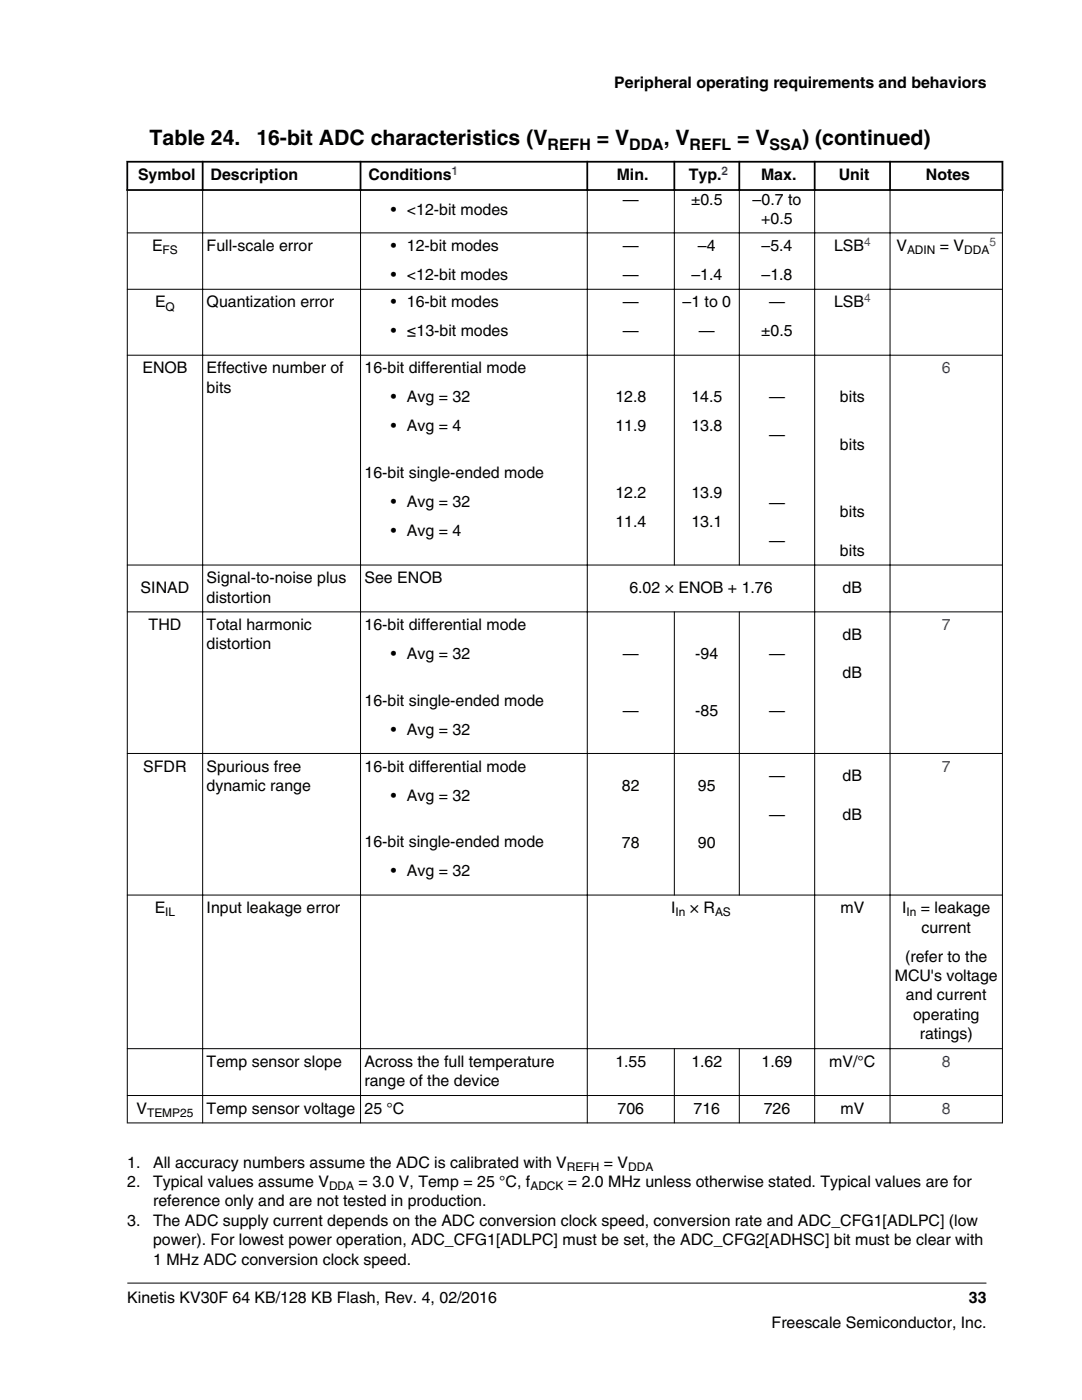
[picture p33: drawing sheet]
<svg xmlns="http://www.w3.org/2000/svg" width="216mm" height="279mm" viewBox="0 0 216 279" stroke-linecap="round" stroke-linejoin="round" font-family="sans-serif">
<defs><g id="words">
<g font-size="4.2">
<text x="29.9" y="29">Table 24.</text>
<text x="51.2" y="29">16-bit ADC characteristics (V</text>
<text x="119.1" y="29">= V</text>
<text x="132.4" y="29">, V</text>
<text x="147.1" y="29">= V</text>
<text x="160.1" y="29">) (continued)</text>
</g>
<g font-size="3.2">
<text x="122.6" y="17.5">Peripheral operating requirements and behaviors</text>
<text x="109.3" y="29.9">REFH</text>
<text x="125.6" y="29.9">DDA</text>
<text x="137.6" y="29.9">REFL</text>
<text x="153.5" y="29.9">SSA</text>
<text x="27.5" y="36">Symbol</text>
<text x="42" y="36">Description</text>
<text x="73.5" y="36">Conditions</text>
<text x="123" y="36">Min.</text>
<text x="137.5" y="36">Typ.</text>
<text x="151.9" y="36">Max.</text>
<text x="167.3" y="36">Unit</text>
<text x="184.8" y="36">Notes</text>
<text x="124.3" y="40.9">—</text>
<text x="137.9" y="40.9">±0.5</text>
<text x="150.2" y="40.9">–0.7 to</text>
<text x="78" y="42.8">• &lt;12-bit modes</text>
<text x="151.9" y="44.8">+0.5</text>
<text x="30.3" y="50.1">E</text>
<text x="41.2" y="50.1">Full-scale error</text>
<text x="78" y="50.1">• 12-bit modes</text>
<text x="124.3" y="50.1">—</text>
<text x="139.3" y="50.1">–4</text>
<text x="151.9" y="50.1">–5.4</text>
<text x="166.4" y="50.1">LSB</text>
<text x="178.9" y="50.1">V</text>
<text x="187.6" y="50.1">= V</text>
<text x="78" y="55.9">• &lt;12-bit modes</text>
<text x="124.3" y="55.9">—</text>
<text x="138" y="55.9">–1.4</text>
<text x="151.9" y="55.9">–1.8</text>
<text x="30.9" y="61.3">E</text>
<text x="41.2" y="61.3">Quantization error</text>
<text x="78" y="61.3">• 16-bit modes</text>
<text x="124.3" y="61.3">—</text>
<text x="136.2" y="61.3">–1 to 0</text>
<text x="153.5" y="61.3">—</text>
<text x="166.4" y="61.3">LSB</text>
<text x="78" y="67.1">• ≤13-bit modes</text>
<text x="124.3" y="67.1">—</text>
<text x="139.5" y="67.1">—</text>
<text x="151.9" y="67.1">±0.5</text>
<text x="28.4" y="74.5">ENOB</text>
<text x="41.2" y="74.5">Effective number of</text>
<text x="72.7" y="74.5">16-bit differential mode</text>
<text x="41.2" y="78.4">bits</text>
<text x="78" y="80.3">• Avg = 32</text>
<text x="122.8" y="80.2">12.8</text>
<text x="138" y="80.2">14.5</text>
<text x="153.5" y="80.2">—</text>
<text x="167.6" y="80.2">bits</text>
<text x="78" y="86.1">• Avg = 4</text>
<text x="122.8" y="86">11.9</text>
<text x="138" y="86">13.8</text>
<text x="153.5" y="87.9">—</text>
<text x="167.6" y="89.8">bits</text>
<text x="72.7" y="95.4">16-bit single-ended mode</text>
<text x="78" y="101.2">• Avg = 32</text>
<text x="122.8" y="99.4">12.2</text>
<text x="138" y="99.4">13.9</text>
<text x="153.5" y="101.3">—</text>
<text x="78" y="107">• Avg = 4</text>
<text x="122.8" y="105.2">11.4</text>
<text x="138" y="105.2">13.1</text>
<text x="167.6" y="103.2">bits</text>
<text x="153.5" y="109">—</text>
<text x="167.6" y="110.9">bits</text>
<text x="28.1" y="118.3">SINAD</text>
<text x="41.2" y="116.4">Signal-to-noise plus</text>
<text x="72.7" y="116.4">See ENOB</text>
<text x="125.6" y="118.3">6.02 × ENOB + 1.76</text>
<text x="168.1" y="118.3">dB</text>
<text x="29.7" y="125.7">THD</text>
<text x="41.2" y="120.3">distortion</text>
<text x="41.2" y="125.7">Total harmonic</text>
<text x="72.7" y="125.7">16-bit differential mode</text>
<text x="41.2" y="129.6">distortion</text>
<text x="78" y="131.5">• Avg = 32</text>
<text x="124.3" y="131.4">—</text>
<text x="138.7" y="131.4">-94</text>
<text x="153.5" y="131.4">—</text>
<text x="168.1" y="127.6">dB</text>
<text x="168.1" y="135.3">dB</text>
<text x="72.7" y="140.8">16-bit single-ended mode</text>
<text x="124.3" y="142.9">—</text>
<text x="138.7" y="142.9">-85</text>
<text x="153.5" y="142.9">—</text>
<text x="78" y="146.6">• Avg = 32</text>
<text x="28.6" y="154">SFDR</text>
<text x="41.2" y="154">Spurious free</text>
<text x="72.7" y="154">16-bit differential mode</text>
<text x="153.5" y="155.9">—</text>
<text x="168.1" y="155.9">dB</text>
<text x="41.2" y="157.9">dynamic range</text>
<text x="78" y="159.8">• Avg = 32</text>
<text x="124.1" y="157.8">82</text>
<text x="139.3" y="157.8">95</text>
<text x="153.5" y="163.6">—</text>
<text x="168.1" y="163.6">dB</text>
<text x="72.7" y="169.1">16-bit single-ended mode</text>
<text x="124.1" y="169.3">78</text>
<text x="139.3" y="169.3">90</text>
<text x="78" y="174.9">• Avg = 32</text>
<text x="30.9" y="182.2">E</text>
<text x="41.2" y="182.2">Input leakage error</text>
<text x="133.9" y="182.2">I</text>
<text x="137.6" y="182.2">× R</text>
<text x="167.7" y="182.2">mV</text>
<text x="180" y="182.2">I</text>
<text x="183.8" y="182.2">= leakage</text>
<text x="180.6" y="191.9">(refer to the</text>
<text x="183.9" y="186.1">current</text>
<text x="178.5" y="195.8">MCU's voltage</text>
<text x="180.8" y="199.7">and current</text>
<text x="182.2" y="203.5">operating</text>
<text x="183.5" y="207.4">ratings)</text>
<text x="41.2" y="212.9">Temp sensor slope</text>
<text x="72.7" y="212.9">Across the full temperature</text>
<text x="122.8" y="212.9">1.55</text>
<text x="138" y="212.9">1.62</text>
<text x="151.9" y="212.9">1.69</text>
<text x="165.5" y="212.9">mV/°C</text>
<text x="72.7" y="216.8">range of the device</text>
<text x="27.2" y="222.2">V</text>
<text x="41.2" y="222.2">Temp sensor voltage</text>
<text x="72.7" y="222.2">25 °C</text>
<text x="123.2" y="222.2">706</text>
<text x="138.4" y="222.2">716</text>
<text x="152.4" y="222.2">726</text>
<text x="167.7" y="222.2">mV</text>
<text x="25.4" y="233">1.</text>
<text x="30.5" y="233">All accuracy numbers assume the ADC is calibrated with V</text>
<text x="120.5" y="233">= V</text>
<text x="25.4" y="236.9">2.</text>
<text x="30.5" y="236.9">Typical values assume V</text>
<text x="71.6" y="236.9">= 3.0 V, Temp = 25 °C, f</text>
<text x="113.3" y="236.9">= 2.0 MHz unless otherwise stated. Typical values are for</text>
<text x="25.4" y="244.6">3.</text>
<text x="30.5" y="244.6">The ADC supply current depends on the ADC conversion clock speed, conversion rate and ADC_CFG1[ADLPC] (low</text>
<text x="30.5" y="240.8">reference only and are not tested in production.</text>
<text x="30.5" y="248.5">power). For lowest power operation, ADC_CFG1[ADLPC] must be set, the ADC_CFG2[ADHSC] bit must be clear with</text>
<text x="30.5" y="252.4">1 MHz ADC conversion clock speed.</text>
<text x="25.4" y="260">Kinetis KV30F 64 KB/128 KB Flash, Rev. 4, 02/2016</text>
<text x="193.3" y="260">33</text>
<text x="154" y="265">Freescale Semiconductor, Inc.</text>
</g>
<g font-size="3.2" fill="#00f">
<text x="187.9" y="74.5">6</text>
<text x="187.9" y="125.7">7</text>
<text x="187.9" y="154">7</text>
<text x="187.9" y="212.9">8</text>
<text x="187.9" y="222.2">8</text>
</g>
<g font-size="2.4" fill="#00f">
<text x="90.1" y="34.9">1</text>
<text x="144" y="34.9">2</text>
<text x="172.4" y="49">4</text>
<text x="197.4" y="49">5</text>
<text x="172.4" y="60.3">4</text>
</g>
<g font-size="2.4">
<text x="32.5" y="50.7">FS</text>
<text x="181" y="50.7">ADIN</text>
<text x="192.4" y="50.7">DDA</text>
<text x="33.1" y="62">Q</text>
<text x="33" y="182.9">IL</text>
<text x="134.8" y="182.9">In</text>
<text x="142.7" y="182.9">AS</text>
<text x="180.9" y="182.9">In</text>
<text x="29.3" y="222.9">TEMP25</text>
<text x="113.1" y="233.6">REFH</text>
<text x="125.3" y="233.6">DDA</text>
<text x="65.7" y="237.5">DDA</text>
<text x="105.8" y="237.5">ADCK</text>
</g>
</g></defs>
<path d="M25.2 32.3h175M25.2 37.9h175M25.4 32.1v6M40.4 32.1v6M71.9 32.1v6M117.2 32.1v6M134.6 32.1v6M147.5 32.1v6M162.6 32.1v6M177.6 32.1v6M200 32.1v6" fill="none" stroke="#000" stroke-width=".35"/>
<g fill="none" stroke="#000" stroke-width=".2">
<path d="M25.4 38.1v186.1M40.4 37.7v186.5M71.9 37.7v186.5M117.2 37.7v186.5M134.6 37.7v75.2M147.5 37.7v75.2M162.6 37.7v186.5M177.6 37.7v186.5M200 38.1v186.1M25.3 46.5h174.8M25.3 57.7h174.8M25.3 70.9h174.8"/>
<path d="M25.3 112.8h174.8M25.3 122.1h174.8M134.6 122v56.7M147.5 122v56.7M25.3 150.4h174.8M25.3 178.6h174.8M25.3 209.3h174.8M25.3 218.6h174.8M134.6 209.2v15M147.5 209.2v15M25.3 224.1h174.8M25.4 256.1h171.4"/>
</g>
<use href="#words"/>
</svg>
